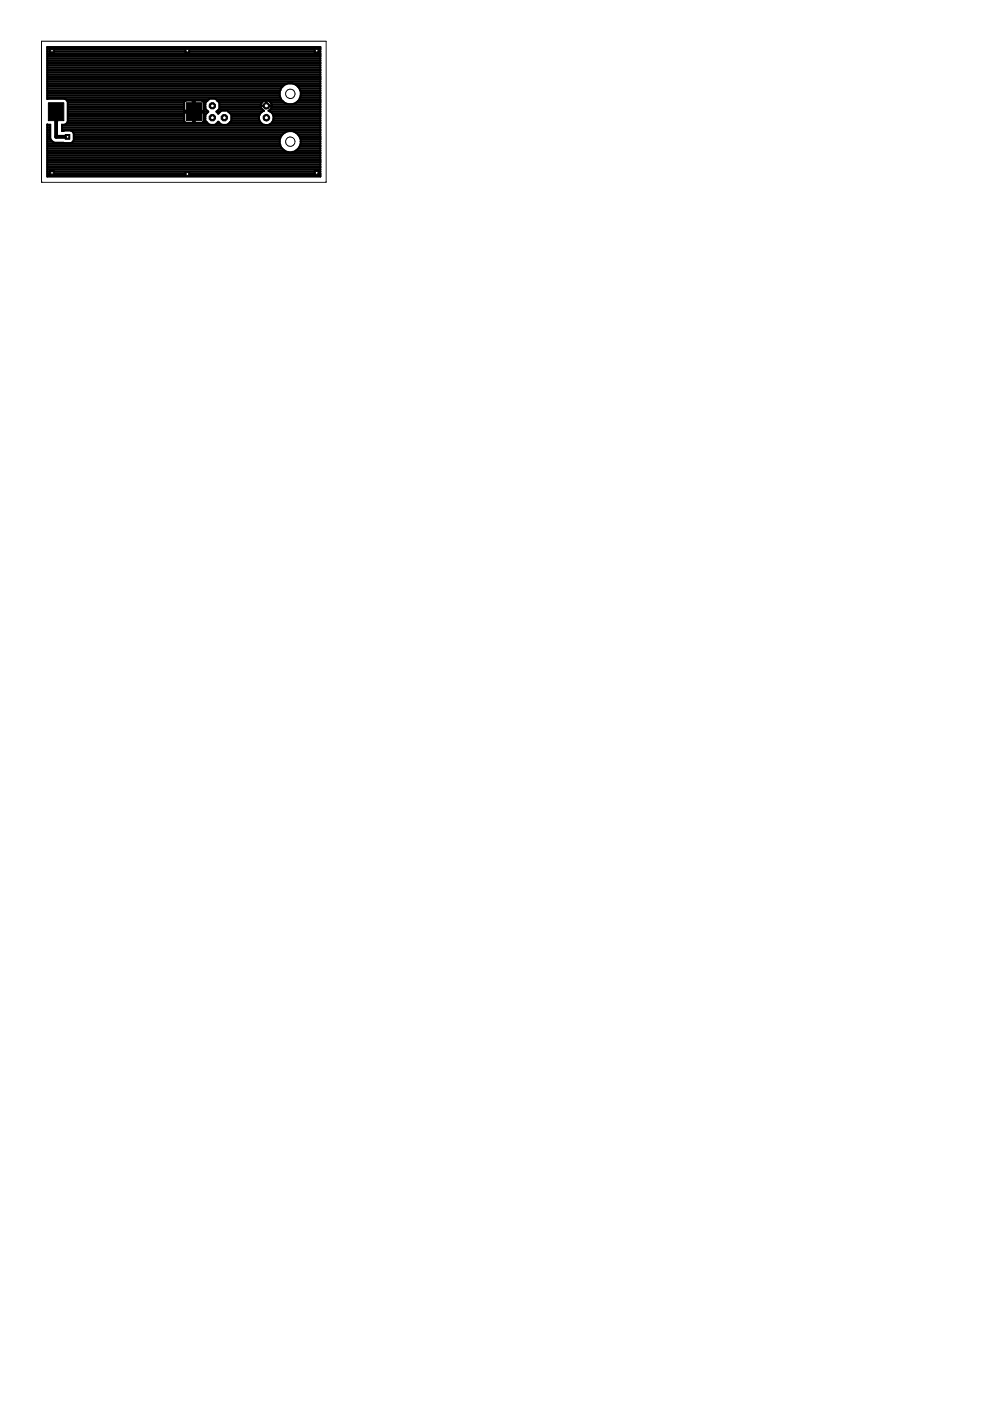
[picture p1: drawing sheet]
<svg xmlns="http://www.w3.org/2000/svg" width="210mm" height="297mm" viewBox="0 0 210 297" stroke-linecap="round" stroke-linejoin="round" font-family="sans-serif">
<g fill="#000" stroke="#000" stroke-width=".21">
<path d="M10.3 21.8h3.2v3.8h-3.2zM39.5 21.8h3.2v3.8h-3.2z"/>
<circle cx="47.6" cy="25" r=".71"/>
</g>
<g fill="none" stroke="#000" stroke-width=".42">
<path d="M10 17.7h57.9M10 19.9h49.3M10 19.5h49.3M10 19.2h49.4M10 18.8h49.6M10 18.4h49.9M10 18h50.3M10 17.3h57.9M10 16.9h57.9M10 16.5h57.9M10 16.2h57.9M10 15.8h57.9"/>
<path d="M10 15.4h57.9M10 15h57.9M10 14.7h57.9M10 14.3h57.9M10 13.9h57.9M10 13.5h57.9M10 13.2h57.9M10 12.8h57.9M10 12.4h57.9M10 12h57.9M10 11.7h57.9M10 11.3h57.9"/>
<path d="M10 10.9h57.9M10 10.5h57.9M10 10.2h57.9M60.3 18a2.23 2.23 0 0 0 0 3.8M61.1 17.7l-.8 .3M62 17.7l.8 .3M62.8 18a2.26 2.26 0 0 1 0 3.8M62.8 18h5.1M63.2 18.4h4.7M63.5 18.8h4.4M63.6 19.2h4.3M63.8 19.9h4.1"/>
<path d="M63.8 19.5h4.1M10 27.7h.6M10 30.4h49.3M10 37.1h57.9M10 36.7h57.9M10 36.4h57.9M10 36h57.9M10 35.6h57.9M10 35.2h57.9M10 34.9h57.9M10 34.5h57.9M10 34.1h57.9"/>
<path d="M10 33.7h57.9M10 33.4h57.9M10 33h57.9M10 32.6h57.9M10 32.2h51.1M10 31.9h50.2M10 31.5h49.9M10 31.1h49.6M10 30.8h49.4M10 30h1.1M10 29.6h.8M10 29.3h.6"/>
<path d="M10 28.9h.6M10 28.5h.6M10 28.1h.6M10 27.4h.6M10 27h.6M10 26.6h.6M10 20.6h49.5M10 20.3h49.3M10.6 29.3l.6 .8 .4 .2 2 .1M13.1 27.4h54.8M13.1 27h54.8M13.1 26.6h54.8"/>
<path d="M13.4 27.8l1.6-.1 .5 .3 .1 .3-.1 1.7M13.5 27.7l-.4 .1v-1.4a.96 .96 0 0 0 1.3-.6v-4.2l-.2-.3-.5-.3h-3.7v-11h57.9v27.4h-57.9v-11h.6v2.9M13.8 21h30.5M14.1 26.3h30.1M14.3 21.4h24.9M14.3 25.9h24.8M14.4 25.5h24.6M14.4 25.1h24.6M14.4 24.8h24.6M14.4 24.4h24.6M14.4 24h24.6M14.4 23.6h26.5"/>
<path d="M14.4 23.3h24.6M14.4 22.9h24.6M14.4 22.5h24.6M14.4 22.1h24.6M14.4 21.8h24.6M15.2 27.7h52.7M15.5 30l-.5 .4M15.5 30h43.8M15.6 28.1h44.7M15.6 29.6h43.7M15.6 29.3h43.9M15.6 28.9h44"/>
<path d="M15.6 28.5h44.3M39.1 25.9l-.1-2h4.2l-.1 2M39.2 21.4l-.2 .3v1.8h4.2l-.1-2-.3-.2h-1.5v4.8h1.5l.3-.2M39.2 21.4l1.7-.1v4.8h-1.5l-.3-.2M40.9 25.9h.4M40.9 25.5h.4M40.9 25.1h.4M40.9 24.8h.4M40.9 24.4h.4M40.9 24h.4M40.9 23.3h.4M40.9 22.9h.4"/>
<path d="M40.9 22.5h.4M40.9 22.1h.4M40.9 21.8h.4M40.9 21.4h.4M41.3 23.6h2.8M42.9 21.4h1M43.1 25.9h.7M43.2 25.5h.3M43.2 25.1h.3M43.2 24.8h.3M43.2 24.4h.3M43.2 24h.7"/>
<path d="M43.2 23.3h.6M43.2 22.9h.3M43.2 22.5h.3M43.2 22.1h.3M43.2 21.8h.4M43.5 21.8l.9-.9h1.3l.8 .9v1.3l-.6 .6 .4 .4 .6-.6h1.3l.9 .8v1.3l-.9 .9h-1.3l-.6-.7-.6 .7h-1.3l-.9-.9v-1.3l.7-.6-.7-.6zM45.7 21h13.9M45.8 26.3h1M45.9 23.6h.9M46.1 21.4h9.8M46.2 24h.2M46.2 25.9h.2"/>
<path d="M46.3 23.3h9.3M46.5 21.8h9M46.5 22.9h8.9M46.5 22.5h8.8M46.5 22.1h8.8M48.4 23.6h7.2M48.4 26.3h7.2M48.7 24h6.5M48.8 25.9h6.4M49.1 25.5h5.9M49.1 25.1h5.8M49.1 24.8h5.8"/>
<path d="M49.1 24.4h5.9M55.2 25.8a1.58 1.58 0 0 0 2.1 .5M55.3 22.4h2.3M55.3 22.5h2.3M55.3 22.5l.1 .4M55.4 22.9l.6 .6-.4 .2M55.6 23.7a1.53 1.53 0 0 0-.4 2.1M56.4 21.3v1.2M56.4 22.1h.1M56.4 21.8h.1M56.4 21.4h.1M57 21.4h2.9"/>
<path d="M57.3 23.3h10.6M57.3 23.6h10.6M57.3 26.3h10.6M57.4 21.8h2.9M57.5 22.9l-.6 .6a1.55 1.55 0 0 1 1.1 1.2 1.55 1.55 0 0 1-.7 1.6M57.5 22.9h10.4M57.6 22.2a1.17 1.17 0 0 0-1.3-.9 1.17 1.17 0 0 0-1 1.2M57.6 22.2v.3M57.6 22.1h10.3M57.6 22.5l-.1 .4M57.6 22.5h10.3M57.7 24h10.2"/>
<path d="M57.7 25.9h10.2M57.9 25.5h10M57.9 24.4h10M58 25.1h9.9M58 24.8h9.9M60.3 21.8l.8 .3h.9l.8-.3M62 32.2h5.9M62.7 28.1h5.2M62.8 21.8h5.1M62.8 31.9h5.1M63.1 28.5h4.8M63.2 21.4h4.7"/>
<path d="M63.2 31.5h4.7M63.5 28.9h4.4M63.5 21h4.4M63.5 31.1h4.4M63.6 29.3h4.3M63.6 20.6h4.3M63.6 30.8h4.3M63.8 30.4h4.1M63.8 30h4.1M63.8 29.6h4.1M63.8 20.3h4.1"/>
<circle cx="61.5" cy="30" r="2.26"/>
</g>
<path d="M11.9 23.7v5.3h2.4" fill="none" stroke="#000" stroke-width=".83"/>
<circle cx="47.6" cy="25" r=".4" fill="#fff" stroke="#000" stroke-width=".21"/>
<circle cx="45" cy="25" r=".71" fill="#000" stroke="#000" stroke-width=".21"/>
<circle cx="45" cy="25" r=".4" fill="#fff" stroke="#000" stroke-width=".21"/>
<circle cx="45" cy="22.4" r=".71" fill="#000" stroke="#000" stroke-width=".21"/>
<circle cx="45" cy="22.4" r=".4" fill="#fff" stroke="#000" stroke-width=".21"/>
<circle cx="56.5" cy="25" r=".7" fill="#000" stroke="#000" stroke-width=".21"/>
<circle cx="56.5" cy="25" r=".44" fill="#fff" stroke="#000" stroke-width=".21"/>
<circle cx="56.5" cy="22.4" r=".7" fill="#000" stroke="#000" stroke-width=".21"/>
<circle cx="56.5" cy="22.4" r=".44" fill="#fff" stroke="#000" stroke-width=".21"/>
<path d="M66.6 36.1h1v1h-1z" fill="#000" stroke="#000" stroke-width=".21"/>
<circle cx="67.1" cy="36.6" r=".3" fill="#fff" stroke="#000" stroke-width=".21"/>
<path d="M66.6 10.2h1v1.1h-1z" fill="#000" stroke="#000" stroke-width=".21"/>
<circle cx="67.1" cy="10.8" r=".3" fill="#fff" stroke="#000" stroke-width=".21"/>
<path d="M10.5 10.2h1v1.1h-1z" fill="#000" stroke="#000" stroke-width=".21"/>
<circle cx="11" cy="10.8" r=".3" fill="#fff" stroke="#000" stroke-width=".21"/>
<path d="M10.5 36.1h1v1h-1z" fill="#000" stroke="#000" stroke-width=".21"/>
<circle cx="11" cy="36.6" r=".3" fill="#fff" stroke="#000" stroke-width=".21"/>
<path d="M39.2 36.4h1v1h-1z" fill="#000" stroke="#000" stroke-width=".21"/>
<circle cx="39.7" cy="36.9" r=".3" fill="#fff" stroke="#000" stroke-width=".21"/>
<path d="M39.2 10.2h1v1.1h-1z" fill="#000" stroke="#000" stroke-width=".21"/>
<circle cx="39.7" cy="10.8" r=".3" fill="#fff" stroke="#000" stroke-width=".21"/>
<path d="M13.8 28.5h1v1h-1z" fill="#000" stroke="#000" stroke-width=".21"/>
<circle cx="14.3" cy="29" r=".3" fill="#fff" stroke="#000" stroke-width=".21"/>
<g fill="none" stroke="#000" stroke-width=".21">
<path d="M8.8 8.7h60.4v30h-60.4z"/>
<circle cx="61.6" cy="19.9" r=".99"/>
<circle cx="61.6" cy="30" r=".99"/>
</g>
</svg>
